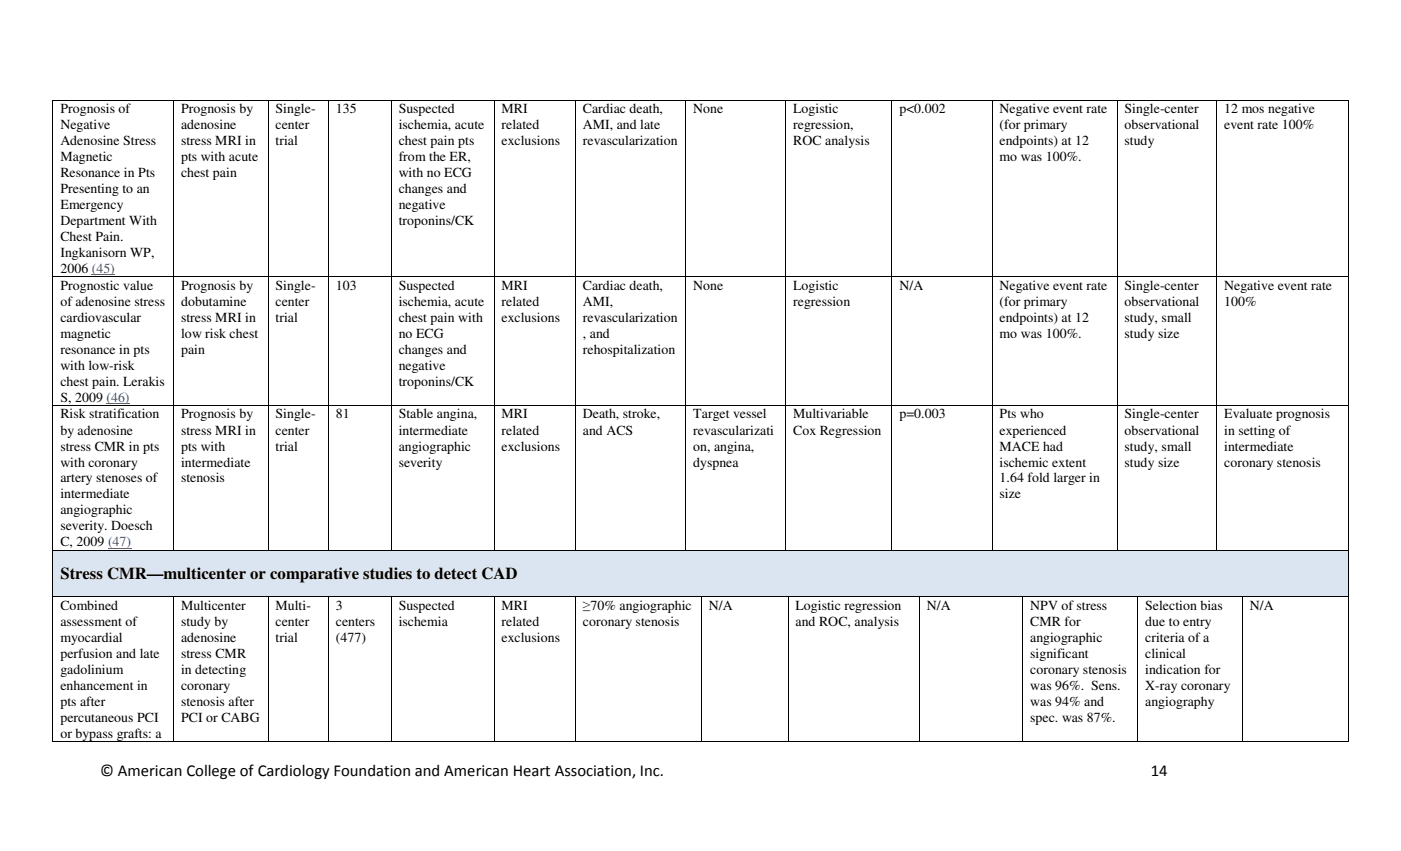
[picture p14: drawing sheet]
<svg xmlns="http://www.w3.org/2000/svg" width="356mm" height="216mm" viewBox="0 0 356 216" stroke-linecap="round" stroke-linejoin="round" font-family="sans-serif">
<defs><g id="words">
<g font-size="4.2">
<text x="15.3" y="147">Stress CMR—multicenter or comparative studies to detect CAD</text>
<text x="25.4" y="196.9">© American College of Cardiology Foundation and American Heart Association, Inc.</text>
<text x="292.1" y="196.9">14</text>
</g>
<g font-size="3.5">
<text x="15.3" y="28.7">Prognosis of</text>
<text x="46" y="28.7">Prognosis by</text>
<text x="69.9" y="28.7">Single-</text>
<text x="85.3" y="28.7">135</text>
<text x="101.2" y="28.7">Suspected</text>
<text x="127.3" y="28.7">MRI</text>
<text x="148" y="28.7">Cardiac death,</text>
<text x="175.9" y="28.7">None</text>
<text x="201.3" y="28.7">Logistic</text>
<text x="228.3" y="28.7">p&lt;0.002</text>
<text x="253.7" y="28.7">Negative event rate</text>
<text x="285.5" y="28.7">Single-center</text>
<text x="310.7" y="28.7">12 mos negative</text>
<text x="15.3" y="32.8">Negative</text>
<text x="46" y="32.8">adenosine</text>
<text x="69.9" y="32.8">center</text>
<text x="101.2" y="32.8">ischemia, acute</text>
<text x="127.3" y="32.8">related</text>
<text x="148" y="32.8">AMI, and late</text>
<text x="201.3" y="32.8">regression,</text>
<text x="253.7" y="32.8">(for primary</text>
<text x="285.5" y="32.8">observational</text>
<text x="310.7" y="32.8">event rate 100%</text>
<text x="15.3" y="36.9">Adenosine Stress</text>
<text x="15.3" y="40.9">Magnetic</text>
<text x="46" y="36.9">stress MRI in</text>
<text x="46" y="40.9">pts with acute</text>
<text x="69.9" y="36.9">trial</text>
<text x="101.2" y="36.9">chest pain pts</text>
<text x="101.2" y="40.9">from the ER,</text>
<text x="127.3" y="36.9">exclusions</text>
<text x="148" y="36.9">revascularization</text>
<text x="201.3" y="36.9">ROC analysis</text>
<text x="253.7" y="36.9">endpoints) at 12</text>
<text x="253.7" y="40.9">mo was 100%.</text>
<text x="285.5" y="36.9">study</text>
<text x="15.3" y="45">Resonance in Pts</text>
<text x="46" y="45">chest pain</text>
<text x="101.2" y="45">with no ECG</text>
<text x="15.3" y="49">Presenting to an</text>
<text x="15.3" y="53.1">Emergency</text>
<text x="101.2" y="49">changes and</text>
<text x="101.2" y="53.1">negative</text>
<text x="15.3" y="57.1">Department With</text>
<text x="101.2" y="57.1">troponins/CK</text>
<text x="15.3" y="61.2">Chest Pain.</text>
<text x="15.3" y="65.3">Ingkanisorn WP,</text>
<text x="15.3" y="69.3">2006 (45)</text>
<text x="15.3" y="73.5">Prognostic value</text>
<text x="15.3" y="77.6">of adenosine stress</text>
<text x="46" y="73.5">Prognosis by</text>
<text x="46" y="77.6">dobutamine</text>
<text x="69.9" y="73.5">Single-</text>
<text x="69.9" y="77.6">center</text>
<text x="85.3" y="73.5">103</text>
<text x="101.2" y="73.5">Suspected</text>
<text x="101.2" y="77.6">ischemia, acute</text>
<text x="127.3" y="73.5">MRI</text>
<text x="127.3" y="77.6">related</text>
<text x="148" y="73.5">Cardiac death,</text>
<text x="148" y="77.6">AMI,</text>
<text x="175.9" y="73.5">None</text>
<text x="201.3" y="73.5">Logistic</text>
<text x="201.3" y="77.6">regression</text>
<text x="228.3" y="73.5">N/A</text>
<text x="253.7" y="77.6">(for primary</text>
<text x="253.7" y="73.5">Negative event rate</text>
<text x="285.5" y="73.5">Single-center</text>
<text x="285.5" y="77.6">observational</text>
<text x="310.7" y="73.5">Negative event rate</text>
<text x="310.7" y="77.6">100%</text>
<text x="15.3" y="81.7">cardiovascular</text>
<text x="46" y="81.7">stress MRI in</text>
<text x="69.9" y="81.7">trial</text>
<text x="101.2" y="81.7">chest pain with</text>
<text x="127.3" y="81.7">exclusions</text>
<text x="148" y="81.7">revascularization</text>
<text x="253.7" y="81.7">endpoints) at 12</text>
<text x="285.5" y="81.7">study, small</text>
<text x="15.3" y="85.7">magnetic</text>
<text x="15.3" y="89.8">resonance in pts</text>
<text x="46" y="85.7">low risk chest</text>
<text x="46" y="89.8">pain</text>
<text x="101.2" y="85.7">no ECG</text>
<text x="101.2" y="89.8">changes and</text>
<text x="148" y="85.7">, and</text>
<text x="148" y="89.8">rehospitalization</text>
<text x="253.7" y="85.7">mo was 100%.</text>
<text x="285.5" y="85.7">study size</text>
<text x="15.3" y="93.9">with low-risk</text>
<text x="101.2" y="93.9">negative</text>
<text x="15.3" y="97.9">chest pain. Lerakis</text>
<text x="15.3" y="101.9">S, 2009 (46)</text>
<text x="101.2" y="97.9">troponins/CK</text>
<text x="15.3" y="106.2">Risk stratification</text>
<text x="46" y="106.2">Prognosis by</text>
<text x="69.9" y="106.2">Single-</text>
<text x="85.3" y="106.2">81</text>
<text x="101.2" y="106.2">Stable angina,</text>
<text x="127.3" y="106.2">MRI</text>
<text x="148" y="106.2">Death, stroke,</text>
<text x="175.9" y="106.2">Target vessel</text>
<text x="201.3" y="106.2">Multivariable</text>
<text x="228.3" y="106.2">p=0.003</text>
<text x="253.7" y="106.2">Pts who</text>
<text x="285.5" y="106.2">Single-center</text>
<text x="310.7" y="106.2">Evaluate prognosis</text>
<text x="15.3" y="110.2">by adenosine</text>
<text x="46" y="110.2">stress MRI in</text>
<text x="69.9" y="110.2">center</text>
<text x="101.2" y="110.2">intermediate</text>
<text x="127.3" y="110.2">related</text>
<text x="148" y="110.2">and ACS</text>
<text x="175.9" y="110.2">revascularizati</text>
<text x="201.3" y="110.2">Cox Regression</text>
<text x="253.7" y="110.2">experienced</text>
<text x="285.5" y="110.2">observational</text>
<text x="310.7" y="110.2">in setting of</text>
<text x="15.3" y="114.3">stress CMR in pts</text>
<text x="15.3" y="118.4">with coronary</text>
<text x="46" y="114.3">pts with</text>
<text x="46" y="118.4">intermediate</text>
<text x="69.9" y="114.3">trial</text>
<text x="101.2" y="114.3">angiographic</text>
<text x="101.2" y="118.4">severity</text>
<text x="127.3" y="114.3">exclusions</text>
<text x="175.9" y="114.3">on, angina,</text>
<text x="175.9" y="118.4">dyspnea</text>
<text x="253.7" y="114.3">MACE had</text>
<text x="253.7" y="118.4">ischemic extent</text>
<text x="285.5" y="114.3">study, small</text>
<text x="285.5" y="118.4">study size</text>
<text x="310.7" y="114.3">intermediate</text>
<text x="310.7" y="118.4">coronary stenosis</text>
<text x="15.3" y="122.4">artery stenoses of</text>
<text x="46" y="122.4">stenosis</text>
<text x="253.7" y="122.4">1.64 fold larger in</text>
<text x="15.3" y="126.4">intermediate</text>
<text x="15.3" y="130.5">angiographic</text>
<text x="253.7" y="126.4">size</text>
<text x="15.3" y="134.6">severity. Doesch</text>
<text x="15.3" y="138.6">C, 2009 (47)</text>
<text x="15.3" y="154.7">Combined</text>
<text x="46" y="154.7">Multicenter</text>
<text x="69.9" y="154.7">Multi-</text>
<text x="85.3" y="154.7">3</text>
<text x="101.2" y="154.7">Suspected</text>
<text x="127.3" y="154.7">MRI</text>
<text x="148" y="154.7">≥70% angiographic</text>
<text x="179.9" y="154.7">N/A</text>
<text x="201.9" y="154.7">Logistic regression</text>
<text x="235.2" y="154.7">N/A</text>
<text x="261.5" y="154.7">NPV of stress</text>
<text x="290.7" y="154.7">Selection bias</text>
<text x="317.2" y="154.7">N/A</text>
<text x="15.3" y="158.7">assessment of</text>
<text x="46" y="158.7">study by</text>
<text x="69.9" y="158.7">center</text>
<text x="85.3" y="158.7">centers</text>
<text x="101.2" y="158.7">ischemia</text>
<text x="127.3" y="158.7">related</text>
<text x="148" y="158.7">coronary stenosis</text>
<text x="201.9" y="158.7">and ROC, analysis</text>
<text x="261.5" y="158.7">CMR for</text>
<text x="290.7" y="158.7">due to entry</text>
<text x="15.3" y="162.8">myocardial</text>
<text x="15.3" y="166.8">perfusion and late</text>
<text x="46" y="162.8">adenosine</text>
<text x="46" y="166.8">stress CMR</text>
<text x="69.9" y="162.8">trial</text>
<text x="85.3" y="162.8">(477)</text>
<text x="127.3" y="162.8">exclusions</text>
<text x="261.5" y="162.8">angiographic</text>
<text x="261.5" y="166.8">significant</text>
<text x="290.7" y="162.8">criteria of a</text>
<text x="290.7" y="166.8">clinical</text>
<text x="15.3" y="170.9">gadolinium</text>
<text x="46" y="170.9">in detecting</text>
<text x="261.5" y="170.9">coronary stenosis</text>
<text x="290.7" y="170.9">indication for</text>
<text x="15.3" y="175">enhancement in</text>
<text x="15.3" y="179">pts after</text>
<text x="46" y="175">coronary</text>
<text x="46" y="179">stenosis after</text>
<text x="261.5" y="175">was 96%. Sens.</text>
<text x="261.5" y="179">was 94% and</text>
<text x="290.7" y="175">X-ray coronary</text>
<text x="290.7" y="179">angiography</text>
<text x="15.3" y="183.1">percutaneous PCI</text>
<text x="46" y="183.1">PCI or CABG</text>
<text x="261.5" y="183.1">spec. was 87%.</text>
<text x="15.3" y="187.2">or bypass grafts: a</text>
</g>
</g></defs>
<path d="M23.3 69.8h5.8M27 102.4h5.9M27.4 139.1h5.9" fill="none" stroke="#00f" stroke-width=".25"/>
<g fill="#000">
<path d="M13.3 25.4l.2 .2zM44 25.4l.2 .2zM68 25.4l.2 .2zM83.3 25.4l.1 .2zM99.2 25.4l.2 .2zM125.3 25.4l.2 .2zM146 25.4l.1 .2zM173.9 25.4l.2 .2zM199.3 25.4l.2 .2zM226.3 25.4l.2 .2zM251.7 25.4l.2 .2zM283.5 25.4l.1 .2z"/>
<path d="M308.7 25.4l.2 .2zM342.1 25.4l.2 .2zM13.3 70.2l.2 .2zM44 70.2l.2 .2zM68 70.2l.2 .2zM83.3 70.2l.1 .2zM99.2 70.2l.2 .2zM125.3 70.2l.2 .2zM146 70.2l.1 .2zM173.9 70.2l.2 .2zM199.3 70.2l.2 .2zM226.3 70.2l.2 .2z"/>
<path d="M251.7 70.2l.2 .2zM283.5 70.2l.1 .2zM308.7 70.2l.2 .2zM342.1 70.2l.2 .2zM13.3 102.8l.2 .2zM44 102.8l.2 .2zM68 102.8l.2 .2zM83.3 102.8l.1 .2zM99.2 102.8l.2 .2zM125.3 102.8l.2 .2zM146 102.8l.1 .2zM173.9 102.8l.2 .2z"/>
<path d="M199.3 102.8l.2 .2zM226.3 102.8l.2 .2zM251.7 102.8l.2 .2zM283.5 102.8l.1 .2zM308.7 102.8l.2 .2zM342.1 102.8l.2 .2z"/>
</g>
<g fill="none" stroke="#000" stroke-width=".25">
<path d="M13.4 25.6v44.6M13.5 25.5h30.5M44.1 25.6v44.6M44.2 25.5h23.8M68.1 25.6v44.6M68.2 25.5h15.1M83.4 25.6v44.6M83.4 25.5h15.8M99.3 25.6v44.6M99.4 25.5h25.9M125.4 25.6v44.6M125.5 25.5h20.5"/>
<path d="M146 25.6v44.6M146.1 25.5h27.8M174 25.6v44.6M174.1 25.5h25.2M199.4 25.6v44.6M199.5 25.5h26.8M226.4 25.6v44.6M226.5 25.5h25.2M251.8 25.6v44.6M251.9 25.5h31.6M283.5 25.6v44.6M283.6 25.5h25.1"/>
<path d="M308.8 25.6v44.6M308.9 25.5h33.2M342.2 25.6v44.6M13.4 70.4v32.4M13.5 70.3h30.5M44.1 70.4v32.4M44.2 70.3h23.8M68.1 70.4v32.4M68.2 70.3h15.1M83.4 70.4v32.4M83.4 70.3h15.8M99.3 70.4v32.4"/>
<path d="M99.4 70.3h25.9M125.4 70.4v32.4M125.5 70.3h20.5M146 70.4v32.4M146.1 70.3h27.8M174 70.4v32.4M174.1 70.3h25.2M199.4 70.4v32.4M199.5 70.3h26.8M226.4 70.4v32.4M226.5 70.3h25.2M251.8 70.4v32.4"/>
<path d="M251.9 70.3h31.6M283.5 70.4v32.4M283.6 70.3h25.1M308.8 70.4v32.4M308.9 70.3h33.2M342.2 70.4v32.4M13.4 103v36.5M13.5 102.9h30.5M44.1 103v36.5M44.2 102.9h23.8M68.1 103v36.5M68.2 102.9h15.1"/>
<path d="M83.4 103v36.5M83.4 102.9h15.8M99.3 103v36.5M99.4 102.9h25.9M125.4 103v36.5M125.5 102.9h20.5M146 103v36.5M146.1 102.9h27.8M174 103v36.5M174.1 102.9h25.2M199.4 103v36.5M199.5 102.9h26.8"/>
<path d="M226.4 103v36.5M226.5 102.9h25.2M251.8 103v36.5M251.9 102.9h31.6M283.5 103v36.5M283.6 102.9h25.1M308.8 103v36.5M308.9 102.9h33.2M342.2 103v36.5"/>
</g>
<g fill="#dbe5f1">
<path d="M13.5 139.7h328.6v11.6h-328.6z"/>
<path d="M15.3 143.1h325v4.9h-325z"/>
</g>
<g fill="#000">
<path d="M13.3 139.5l.2 .2zM44 139.5l.2 .2zM68 139.5l.2 .2zM83.3 139.5l.1 .2zM99.2 139.5l.2 .2zM125.3 139.5l.2 .2zM146 139.5l.1 .2zM173.9 139.5l.2 .2zM199.3 139.5l.2 .2zM226.3 139.5l.2 .2zM251.7 139.5l.2 .2zM283.5 139.5l.1 .2z"/>
<path d="M308.7 139.5l.2 .2zM342.1 139.5l.2 .2zM13.3 151.3l.2 .2zM44 151.3l.2 .2zM68 151.3l.2 .2zM83.3 151.3l.1 .2zM99.2 151.3l.2 .2zM125.3 151.3l.2 .2zM146 151.3l.1 .2zM177.9 151.3l.2 .2zM199.9 151.3l.2 .2zM233.3 151.3l.1 .2z"/>
<path d="M259.5 151.3l.2 .2zM288.7 151.3l.2 .2zM315.2 151.3l.2 .2zM342.1 151.3l.2 .2zM13.3 188l.2 .2zM44 188l.2 .2zM68 188l.2 .2zM83.3 188l.1 .2zM99.2 188l.2 .2zM125.3 188l.2 .2zM146 188l.1 .2zM177.9 188l.2 .2z"/>
<path d="M199.9 188l.2 .2zM233.3 188l.1 .2zM259.5 188l.2 .2zM288.7 188l.2 .2zM315.2 188l.2 .2zM342.1 188l.2 .2z"/>
</g>
<g fill="none" stroke="#000" stroke-width=".25">
<path d="M13.4 139.7v11.6M13.5 139.6h30.5M44.2 139.6h23.8M68.2 139.6h15.1M83.4 139.6h15.8M99.4 139.6h25.9M125.5 139.6h20.5M146.1 139.6h27.8M174.1 139.6h25.2M199.5 139.6h26.8M226.5 139.6h25.2M251.9 139.6h31.6"/>
<path d="M283.6 139.6h25.1M308.9 139.6h33.2M342.2 139.7v11.6M13.4 151.5v36.5M13.5 151.4h30.5M44.1 151.5v36.5M44.2 151.4h23.8M68.1 151.5v36.5M68.2 151.4h15.1M83.4 151.5v36.5M83.4 151.4h15.8M99.3 151.5v36.5"/>
<path d="M99.4 151.4h25.9M125.4 151.5v36.5M125.5 151.4h20.5M146 151.5v36.5M146.1 151.4h31.8M178 151.5v36.5M178.1 151.4h21.8M200 151.5v36.5M200.1 151.4h33.2M233.3 151.5v36.5M233.4 151.4h26.1M259.6 151.5v36.5"/>
<path d="M259.7 151.4h29M288.8 151.5v36.5M288.9 151.4h26.3M315.3 151.5v36.5M315.4 151.4h26.7M342.2 151.5v36.5M13.5 188.1h30.5M44.2 188.1h23.8M68.2 188.1h15.1M83.4 188.1h15.8M99.4 188.1h25.9M125.5 188.1h20.5"/>
<path d="M146.1 188.1h31.8M178.1 188.1h21.8M200.1 188.1h33.2M233.4 188.1h26.1M259.7 188.1h29M288.9 188.1h26.3M315.4 188.1h26.7"/>
</g>
<use href="#words"/>
</svg>
